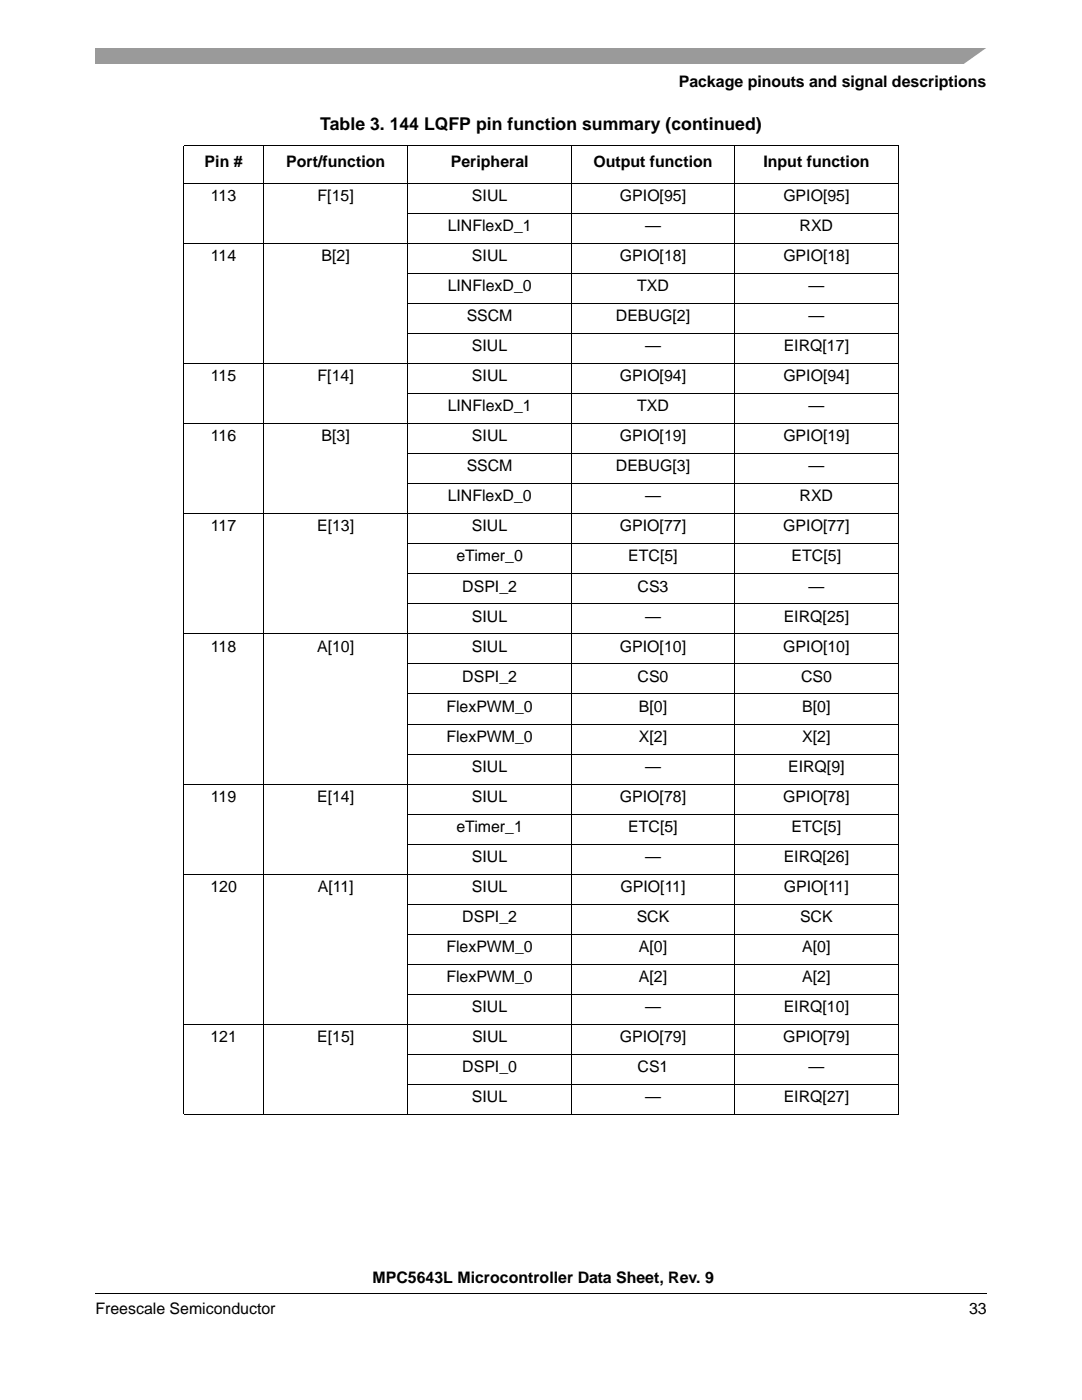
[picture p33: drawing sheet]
<svg xmlns="http://www.w3.org/2000/svg" width="216mm" height="279mm" viewBox="0 0 216 279" stroke-linecap="round" stroke-linejoin="round" font-family="sans-serif">
<defs><g id="words">
<text font-size="3.5" x="63.9" y="25.8">Table 3. 144 LQFP pin function summary (continued)</text>
<g font-size="3.2">
<text x="135.4" y="17.4">Package pinouts and signal descriptions</text>
<text x="40.8" y="33.4">Pin #</text>
<text x="57.1" y="33.4">Port/function</text>
<text x="90" y="33.4">Peripheral</text>
<text x="118.4" y="33.4">Output function</text>
<text x="152.3" y="33.4">Input function</text>
<text x="42.1" y="40.1">113</text>
<text x="63.4" y="40.1">F[15]</text>
<text x="94.2" y="40.1">SIUL</text>
<text x="123.7" y="40.1">GPIO[95]</text>
<text x="156.3" y="40.1">GPIO[95]</text>
<text x="89.3" y="46.1">LINFlexD_1</text>
<text x="128.7" y="46.1">—</text>
<text x="159.5" y="46.1">RXD</text>
<text x="42.1" y="52.1">114</text>
<text x="64.2" y="52.1">B[2]</text>
<text x="94.2" y="52.1">SIUL</text>
<text x="123.7" y="52.1">GPIO[18]</text>
<text x="156.3" y="52.1">GPIO[18]</text>
<text x="89.3" y="58.1">LINFlexD_0</text>
<text x="127.1" y="58.1">TXD</text>
<text x="161.3" y="58.1">—</text>
<text x="93.1" y="64.1">SSCM</text>
<text x="122.9" y="64.1">DEBUG[2]</text>
<text x="161.3" y="64.1">—</text>
<text x="94.2" y="70.1">SIUL</text>
<text x="128.7" y="70.1">—</text>
<text x="156.4" y="70.1">EIRQ[17]</text>
<text x="42.1" y="76.1">115</text>
<text x="63.4" y="76.1">F[14]</text>
<text x="94.2" y="76.1">SIUL</text>
<text x="123.7" y="76.1">GPIO[94]</text>
<text x="156.3" y="76.1">GPIO[94]</text>
<text x="89.3" y="82.1">LINFlexD_1</text>
<text x="127.1" y="82.1">TXD</text>
<text x="161.3" y="82.1">—</text>
<text x="42.1" y="88.1">116</text>
<text x="64.2" y="88.1">B[3]</text>
<text x="94.2" y="88.1">SIUL</text>
<text x="123.7" y="88.1">GPIO[19]</text>
<text x="156.3" y="88.1">GPIO[19]</text>
<text x="93.1" y="94">SSCM</text>
<text x="122.9" y="94">DEBUG[3]</text>
<text x="161.3" y="94">—</text>
<text x="89.3" y="100.1">LINFlexD_0</text>
<text x="128.7" y="100.1">—</text>
<text x="159.5" y="100.1">RXD</text>
<text x="42.1" y="106">117</text>
<text x="63.3" y="106">E[13]</text>
<text x="94.2" y="106">SIUL</text>
<text x="123.7" y="106">GPIO[77]</text>
<text x="156.3" y="106">GPIO[77]</text>
<text x="91.1" y="112">eTimer_0</text>
<text x="125.4" y="112">ETC[5]</text>
<text x="158" y="112">ETC[5]</text>
<text x="92.2" y="118">DSPI_2</text>
<text x="127.2" y="118">CS3</text>
<text x="161.3" y="118">—</text>
<text x="94.2" y="124">SIUL</text>
<text x="128.7" y="124">—</text>
<text x="156.4" y="124">EIRQ[25]</text>
<text x="42.1" y="130">118</text>
<text x="63.3" y="130">A[10]</text>
<text x="94.2" y="130">SIUL</text>
<text x="123.7" y="130">GPIO[10]</text>
<text x="156.3" y="130">GPIO[10]</text>
<text x="92.2" y="136">DSPI_2</text>
<text x="127.2" y="136">CS0</text>
<text x="159.8" y="136">CS0</text>
<text x="89.1" y="142">FlexPWM_0</text>
<text x="127.5" y="142">B[0]</text>
<text x="160.1" y="142">B[0]</text>
<text x="89.1" y="148">FlexPWM_0</text>
<text x="127.5" y="148">X[2]</text>
<text x="160.1" y="148">X[2]</text>
<text x="94.2" y="154">SIUL</text>
<text x="128.7" y="154">—</text>
<text x="157.3" y="154">EIRQ[9]</text>
<text x="42.1" y="160">119</text>
<text x="63.3" y="160">E[14]</text>
<text x="94.2" y="160">SIUL</text>
<text x="123.7" y="160">GPIO[78]</text>
<text x="156.3" y="160">GPIO[78]</text>
<text x="91.1" y="166">eTimer_1</text>
<text x="125.4" y="166">ETC[5]</text>
<text x="158" y="166">ETC[5]</text>
<text x="94.2" y="172">SIUL</text>
<text x="128.7" y="172">—</text>
<text x="156.4" y="172">EIRQ[26]</text>
<text x="42" y="178">120</text>
<text x="63.4" y="178">A[11]</text>
<text x="94.2" y="178">SIUL</text>
<text x="123.8" y="178">GPIO[11]</text>
<text x="156.4" y="178">GPIO[11]</text>
<text x="92.2" y="184">DSPI_2</text>
<text x="127" y="184">SCK</text>
<text x="159.6" y="184">SCK</text>
<text x="89.1" y="190">FlexPWM_0</text>
<text x="127.5" y="190">A[0]</text>
<text x="160.1" y="190">A[0]</text>
<text x="89.1" y="196">FlexPWM_0</text>
<text x="127.5" y="196">A[2]</text>
<text x="160.1" y="196">A[2]</text>
<text x="94.2" y="202">SIUL</text>
<text x="128.7" y="202">—</text>
<text x="156.4" y="202">EIRQ[10]</text>
<text x="42" y="208">121</text>
<text x="63.3" y="208">E[15]</text>
<text x="94.2" y="208">SIUL</text>
<text x="123.7" y="208">GPIO[79]</text>
<text x="156.3" y="208">GPIO[79]</text>
<text x="92.2" y="214">DSPI_0</text>
<text x="127.2" y="214">CS1</text>
<text x="161.3" y="214">—</text>
<text x="94.2" y="220">SIUL</text>
<text x="128.7" y="220">—</text>
<text x="156.4" y="220">EIRQ[27]</text>
<text x="74.4" y="256.1">MPC5643L Microcontroller Data Sheet, Rev. 9</text>
<text x="19" y="262.3">Freescale Semiconductor</text>
<text x="193.4" y="262.3">33</text>
</g>
</g></defs>
<path d="M19 258v.2z" fill="#000"/>
<path d="M19 258.1h177.8" fill="none" stroke="#000" stroke-width=".2"/>
<path d="M19 9.5h177.8v3.2h-177.8z" fill="#9a9a9a"/>
<path d="M192 13l5.3-3.8h1.5v3.8z" fill="#fff"/>
<g fill="none" stroke="#000" stroke-width=".2">
<path d="M36.6 29.1h142.7M36.6 36.5h142.7M36.7 29.2v193.2M52.6 29v193.5M81.4 29v193.5M114 29v193.5M146.6 29v193.5M179.2 29.2v193.2M36.6 48.5h142.7M81.3 42.5h98M81.3 54.5h98M36.6 72.5h142.7"/>
<path d="M81.3 60.5h98M81.3 66.5h98M81.3 78.5h98M36.6 84.5h142.7M81.3 90.5h98M81.3 96.5h98M36.6 102.5h142.7M81.3 108.5h98M81.3 114.5h98M36.6 126.5h142.7M81.3 120.5h98M81.3 132.5h98"/>
<path d="M81.3 138.5h98M36.6 156.5h142.7M81.3 144.5h98M81.3 150.5h98M36.6 174.5h142.7M81.3 162.5h98M81.3 168.5h98M81.3 180.5h98M81.3 186.5h98M81.3 192.5h98M81.3 198.5h98M36.6 204.5h142.7"/>
<path d="M81.3 210.5h98M81.3 216.5h98M36.6 222.5h142.7"/>
</g>
<use href="#words"/>
</svg>
